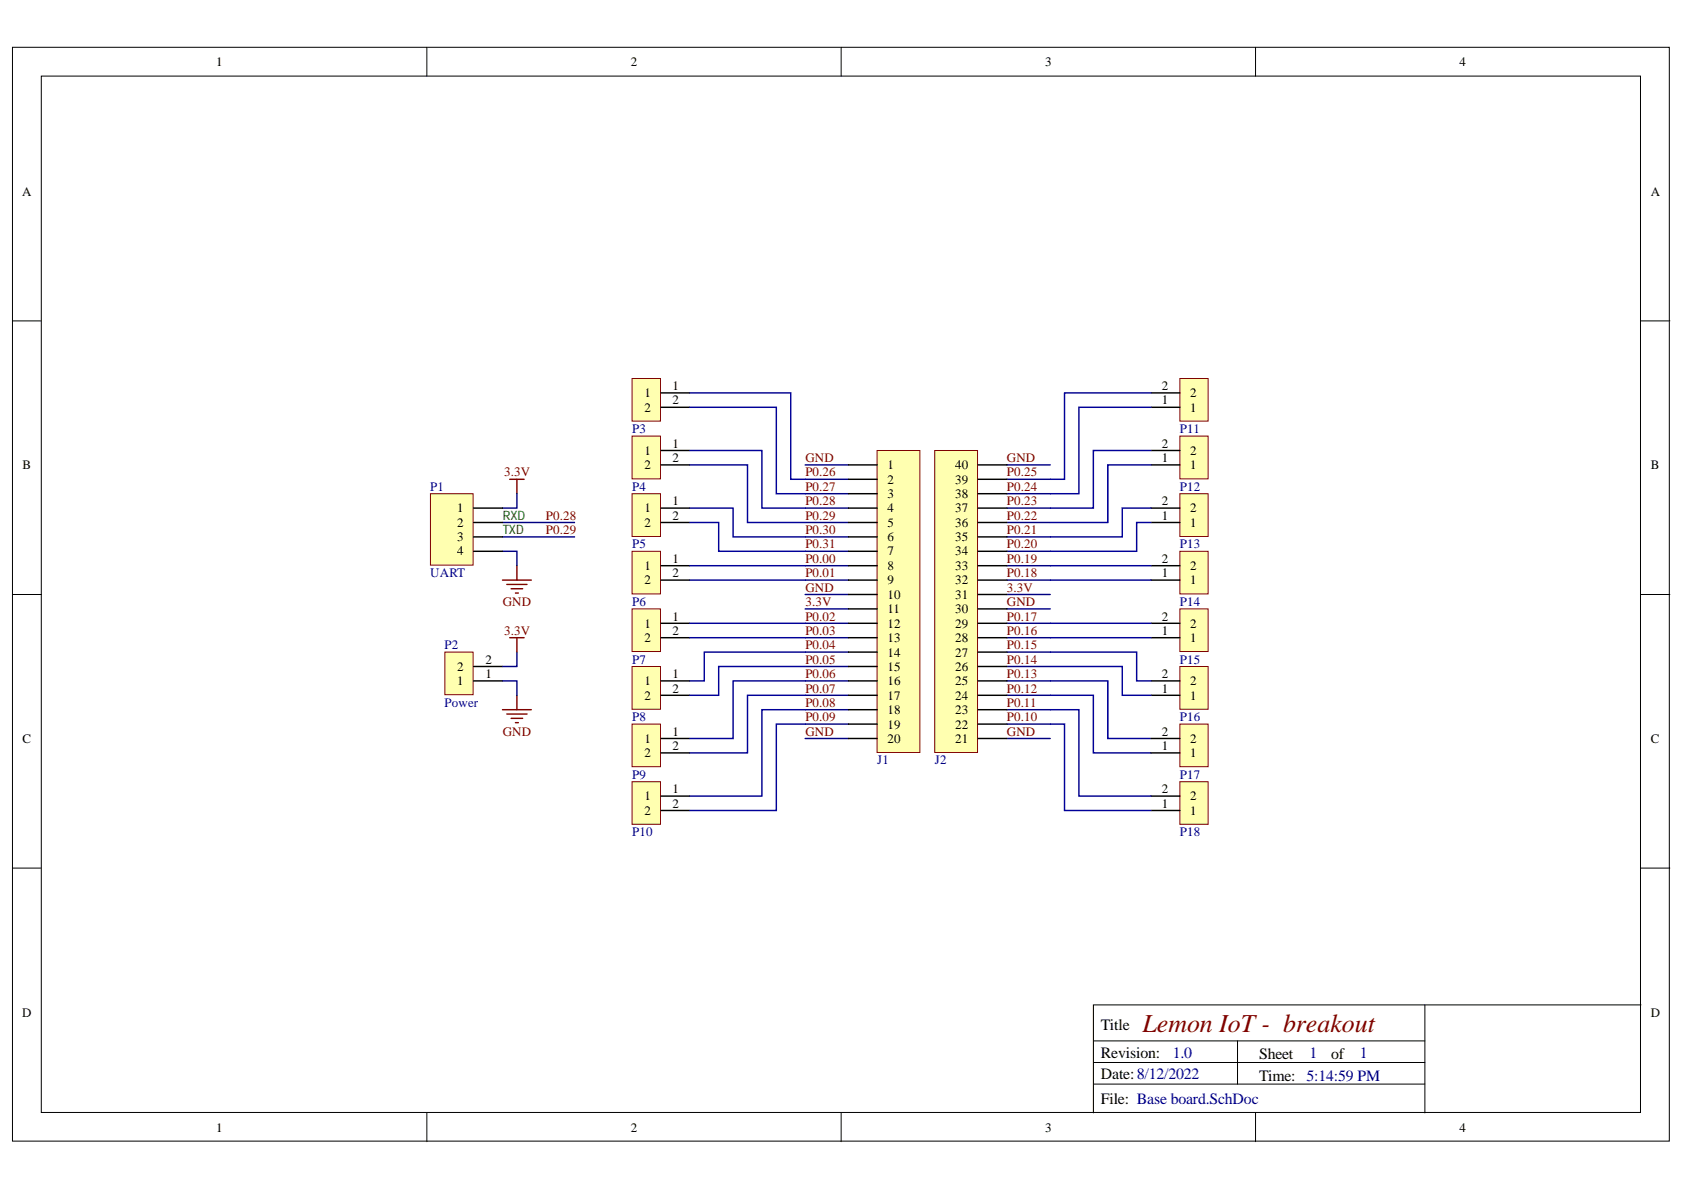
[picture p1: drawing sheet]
<svg xmlns="http://www.w3.org/2000/svg" width="297mm" height="210mm" viewBox="0 0 297 210" stroke-linecap="round" stroke-linejoin="round" font-family="sans-serif">
<defs><g id="words">
<text font-size="4.6" fill="#800000" x="201.5" y="182.1">Lemon IoT - breakout</text>
<g font-size="2.8">
<text x="194.2" y="181.8">Title</text>
<text x="194.2" y="190.4">Date:8/12/2022</text>
<text x="194.2" y="186.6">Revision:</text>
<text x="222.1" y="186.8">Sheet</text>
<text x="222.1" y="190.6">Time: 5:14:59 PM</text>
<text x="234.8" y="186.8">of</text>
<text x="194.2" y="194.7">File: Base board.SchDoc</text>
</g>
<g font-size="2.8" fill="#000080">
<text x="206.9" y="186.6">1.0</text>
<text x="231" y="186.6">1</text>
<text x="239.9" y="186.6">1</text>
</g>
<g font-size="2.3">
<text x="38.2" y="11.7">1</text>
<text x="111.3" y="11.7">2</text>
<text x="184.4" y="11.7">3</text>
<text x="257.5" y="11.7">4</text>
<text x="3.9" y="34.5">A</text>
<text x="291.2" y="34.5">A</text>
<text x="113.7" y="70.1">1</text>
<text x="118.6" y="68.8">1</text>
<text x="118.6" y="71.3">2</text>
<text x="204.9" y="71.3">1</text>
<text x="204.9" y="68.8">2</text>
<text x="209.9" y="70.1">2</text>
<text x="113.7" y="72.6">2</text>
<text x="209.9" y="72.6">1</text>
<text x="4" y="82.8">B</text>
<text x="113.7" y="80.2">1</text>
<text x="113.7" y="82.8">2</text>
<text x="118.6" y="79">1</text>
<text x="118.6" y="81.5">2</text>
<text x="156.5" y="82.8">1</text>
<text x="168.5" y="82.8">40</text>
<text x="204.9" y="81.5">1</text>
<text x="204.9" y="79">2</text>
<text x="209.9" y="82.8">1</text>
<text x="209.9" y="80.2">2</text>
<text x="291.2" y="82.8">B</text>
<text x="118.6" y="89.1">1</text>
<text x="156.5" y="85.3">2</text>
<text x="156.5" y="87.8">3</text>
<text x="168.5" y="87.8">38</text>
<text x="168.5" y="85.3">39</text>
<text x="204.9" y="89.1">2</text>
<text x="80.6" y="90.4">1</text>
<text x="80.6" y="92.9">2</text>
<text x="80.6" y="95.4">3</text>
<text x="113.7" y="90.4">1</text>
<text x="113.7" y="92.9">2</text>
<text x="118.6" y="91.6">2</text>
<text x="156.5" y="90.4">4</text>
<text x="156.5" y="92.9">5</text>
<text x="156.5" y="95.4">6</text>
<text x="168.5" y="95.4">35</text>
<text x="168.5" y="92.9">36</text>
<text x="168.5" y="90.4">37</text>
<text x="204.9" y="91.6">1</text>
<text x="209.9" y="92.9">1</text>
<text x="209.9" y="90.4">2</text>
<text x="80.6" y="98">4</text>
<text x="113.7" y="100.5">1</text>
<text x="118.6" y="99.2">1</text>
<text x="118.6" y="101.8">2</text>
<text x="156.5" y="98">7</text>
<text x="156.5" y="100.5">8</text>
<text x="168.5" y="100.5">33</text>
<text x="168.5" y="98">34</text>
<text x="204.9" y="101.8">1</text>
<text x="204.9" y="99.2">2</text>
<text x="209.9" y="100.5">2</text>
<text x="113.7" y="103.1">2</text>
<text x="156.5" y="103.1">9</text>
<text x="156.5" y="105.7">10</text>
<text x="168.5" y="105.7">31</text>
<text x="168.5" y="103.1">32</text>
<text x="209.9" y="103.1">1</text>
<text x="113.7" y="110.7">1</text>
<text x="113.7" y="113.3">2</text>
<text x="118.6" y="109.5">1</text>
<text x="118.6" y="112">2</text>
<text x="156.5" y="108.2">11</text>
<text x="156.5" y="110.7">12</text>
<text x="156.5" y="113.3">13</text>
<text x="168.5" y="113.3">28</text>
<text x="168.5" y="110.7">29</text>
<text x="168.5" y="108.2">30</text>
<text x="204.9" y="112">1</text>
<text x="204.9" y="109.5">2</text>
<text x="209.9" y="113.3">1</text>
<text x="209.9" y="110.7">2</text>
<text x="80.6" y="118.4">2</text>
<text x="85.6" y="119.6">1</text>
<text x="85.6" y="117.1">2</text>
<text x="118.6" y="119.6">1</text>
<text x="156.5" y="115.8">14</text>
<text x="156.5" y="118.4">15</text>
<text x="168.5" y="118.4">26</text>
<text x="168.5" y="115.8">27</text>
<text x="204.9" y="119.6">2</text>
<text x="80.6" y="120.9">1</text>
<text x="113.7" y="120.9">1</text>
<text x="113.7" y="123.4">2</text>
<text x="118.6" y="122.2">2</text>
<text x="156.5" y="120.9">16</text>
<text x="156.5" y="123.4">17</text>
<text x="156.5" y="126">18</text>
<text x="168.5" y="126">23</text>
<text x="168.5" y="123.4">24</text>
<text x="168.5" y="120.9">25</text>
<text x="204.9" y="122.2">1</text>
<text x="209.9" y="123.4">1</text>
<text x="209.9" y="120.9">2</text>
<text x="4" y="131">C</text>
<text x="113.7" y="131">1</text>
<text x="118.6" y="129.8">1</text>
<text x="156.5" y="128.5">19</text>
<text x="156.5" y="131">20</text>
<text x="168.5" y="131">21</text>
<text x="168.5" y="128.5">22</text>
<text x="204.9" y="129.8">2</text>
<text x="209.9" y="131">2</text>
<text x="291.2" y="131">C</text>
<text x="113.7" y="133.6">2</text>
<text x="118.6" y="132.3">2</text>
<text x="204.9" y="132.3">1</text>
<text x="209.9" y="133.6">1</text>
<text x="113.7" y="141.2">1</text>
<text x="113.7" y="143.7">2</text>
<text x="118.6" y="139.9">1</text>
<text x="118.6" y="142.5">2</text>
<text x="204.9" y="142.5">1</text>
<text x="204.9" y="139.9">2</text>
<text x="209.9" y="143.7">1</text>
<text x="209.9" y="141.2">2</text>
<text x="3.9" y="179.3">D</text>
<text x="291.2" y="179.3">D</text>
<text x="38.2" y="199.6">1</text>
<text x="111.3" y="199.6">2</text>
<text x="184.4" y="199.6">3</text>
<text x="257.5" y="199.6">4</text>
</g>
<g font-size="2.3" fill="#000080">
<text x="111.5" y="76.4">P3</text>
<text x="208.1" y="76.4">P11</text>
<text x="75.9" y="86.6">P1</text>
<text x="111.5" y="86.6">P4</text>
<text x="208.1" y="86.6">P12</text>
<text x="75.9" y="101.8">UART</text>
<text x="111.5" y="96.7">P5</text>
<text x="208.1" y="96.7">P13</text>
<text x="111.5" y="106.9">P6</text>
<text x="208.1" y="106.9">P14</text>
<text x="78.4" y="114.6">P2</text>
<text x="111.5" y="117.1">P7</text>
<text x="208.1" y="117.1">P15</text>
<text x="78.4" y="124.7">Power</text>
<text x="111.5" y="127.2">P8</text>
<text x="208.1" y="127.2">P16</text>
<text x="111.5" y="137.4">P9</text>
<text x="154.7" y="134.8">J1</text>
<text x="164.9" y="134.8">J2</text>
<text x="208.1" y="137.4">P17</text>
<text x="111.5" y="147.5">P10</text>
<text x="208.1" y="147.5">P18</text>
</g>
<g font-size="2.3" fill="#800000">
<text x="142.1" y="81.5">GND</text>
<text x="177.6" y="81.5">GND</text>
<text x="88.9" y="84">3.3V</text>
<text x="142.1" y="84">P0.26</text>
<text x="142.1" y="89.1">P0.28</text>
<text x="142.1" y="86.6">P0.27</text>
<text x="177.6" y="89.1">P0.23</text>
<text x="177.6" y="86.6">P0.24</text>
<text x="177.6" y="84">P0.25</text>
<text x="96.3" y="91.6">P0.28</text>
<text x="96.3" y="94.2">P0.29</text>
<text x="142.1" y="94.2">P0.30</text>
<text x="142.1" y="91.6">P0.29</text>
<text x="177.6" y="94.2">P0.21</text>
<text x="177.6" y="91.6">P0.22</text>
<text x="142.1" y="99.2">P0.00</text>
<text x="142.1" y="101.8">P0.01</text>
<text x="142.1" y="96.7">P0.31</text>
<text x="177.6" y="101.8">P0.18</text>
<text x="177.6" y="99.2">P0.19</text>
<text x="177.6" y="96.7">P0.20</text>
<text x="88.7" y="106.9">GND</text>
<text x="142.1" y="106.9">3.3V</text>
<text x="142.1" y="104.4">GND</text>
<text x="177.6" y="104.4">3.3V</text>
<text x="177.6" y="106.9">GND</text>
<text x="88.9" y="112">3.3V</text>
<text x="142.1" y="112">P0.03</text>
<text x="142.1" y="109.5">P0.02</text>
<text x="177.6" y="109.5">P0.17</text>
<text x="177.6" y="112">P0.16</text>
<text x="142.1" y="119.6">P0.06</text>
<text x="142.1" y="117.1">P0.05</text>
<text x="142.1" y="114.6">P0.04</text>
<text x="177.6" y="119.6">P0.13</text>
<text x="177.6" y="117.1">P0.14</text>
<text x="177.6" y="114.6">P0.15</text>
<text x="142.1" y="124.7">P0.08</text>
<text x="142.1" y="122.2">P0.07</text>
<text x="177.6" y="124.7">P0.11</text>
<text x="177.6" y="122.2">P0.12</text>
<text x="88.7" y="129.8">GND</text>
<text x="142.1" y="129.8">GND</text>
<text x="142.1" y="127.2">P0.09</text>
<text x="177.6" y="129.8">GND</text>
<text x="177.6" y="127.2">P0.10</text>
</g>
<g font-size="2.3" fill="#060">
<text x="88.7" y="91.7">RXD</text>
<text x="88.7" y="94.3">TXD</text>
</g>
</g></defs>
<g fill="#fff" stroke="#000" stroke-width=".18">
<path d="M2.2 8.3h292.2v193h-292.2z"/>
<path d="M7.3 13.4h282.1v182.8h-282.1z"/>
</g>
<g fill="none" stroke="#000" stroke-width=".18">
<path d="M75.3 8.3v5.1M148.4 8.3v5.1M221.5 8.3v5.1M2.2 56.6h5.1M289.5 56.6h5.1M2.2 104.9h5.1M289.5 104.9h5.1M2.2 153.1h5.1M289.5 153.1h5.1M251.3 177.3v19M289.5 177.3h-96.6v19M75.3 196.3v5.1"/>
<path d="M148.4 196.3v5.1M192.9 183.6h58.4M192.9 191.2h58.4M192.9 187.4h58.4M218.3 183.6v7.6M221.5 196.3v5.1"/>
</g>
<path d="M89.9 84.5h2.5M91.2 84.5v2.6M91.2 99.8v2.5M88.6 102.3h5.1M89.4 103.1h3.6M90.2 103.8h2M90.9 104.6h.5" fill="none" stroke="#800000" stroke-width=".25"/>
<path d="M88.6 97.2h2.6v2.6M88.6 92.2h12.7M88.6 94.7h12.7M91.2 87.1v2.5h-2.6" fill="none" stroke="#000080" stroke-width=".25"/>
<path d="M75.9 87.1h7.5v12.6h-7.5z" fill="#ffffb0" stroke="#800000" stroke-width=".18"/>
<path d="M83.5 89.6h5.1M83.5 92.2h5.1M83.5 94.7h5.1M83.5 97.2h5.1" fill="none" stroke="#000" stroke-width=".25"/>
<g fill="none" stroke="#000080" stroke-width=".25">
<path d="M142 82h7.6M142 84.5h7.6M142 87.1h7.6M142 89.6h7.6M142 92.2h7.6M142 94.7h7.6M142 97.2h7.6M142 99.8h7.6M177.6 82h7.6M177.6 84.5h7.6M177.6 87.1h7.6M177.6 89.6h7.6"/>
<path d="M177.6 92.2h7.6M177.6 94.7h7.6M177.6 97.2h7.6M177.6 99.8h7.6M142 102.3h7.6M142 104.9h7.6M142 107.4h7.6M142 109.9h7.6M142 112.5h7.6M142 115h7.6M142 117.6h7.6M177.6 102.3h7.6"/>
<path d="M177.6 104.9h7.6M177.6 107.4h7.6M177.6 109.9h7.6M177.6 112.5h7.6M177.6 115h7.6M177.6 117.6h7.6M142 120.1h7.6M142 122.6h7.6M142 125.2h7.6M142 130.3h7.6M142 127.7h7.6M177.6 120.1h7.6"/>
<path d="M177.6 122.6h7.6M177.6 125.2h7.6M177.6 130.3h7.6M177.6 127.7h7.6"/>
</g>
<path d="M154.7 79.5h7.6v53.2h-7.6z" fill="#ffffb0" stroke="#800000" stroke-width=".18"/>
<g fill="none" stroke="#000" stroke-width=".25">
<path d="M149.6 82h5.1M149.6 84.5h5.1M149.6 87.1h5.1M149.6 89.6h5.1M149.6 92.2h5.1M149.6 94.7h5.1M149.6 97.2h5.1M149.6 99.8h5.1M149.6 102.3h5.1M149.6 104.9h5.1M149.6 107.4h5.1M149.6 109.9h5.1"/>
<path d="M149.6 112.5h5.1M149.6 115h5.1M149.6 117.6h5.1M149.6 120.1h5.1M149.6 122.6h5.1M149.6 125.2h5.1M149.6 127.7h5.1M149.6 130.3h5.1"/>
</g>
<path d="M164.9 79.5h7.5v53.2h-7.5z" fill="#ffffb0" stroke="#800000" stroke-width=".18"/>
<g fill="none" stroke="#000" stroke-width=".25">
<path d="M172.5 99.8h5.1M172.5 97.2h5.1M172.5 94.7h5.1M172.5 92.2h5.1M172.5 89.6h5.1M172.5 87.1h5.1M172.5 84.5h5.1M172.5 82h5.1M172.5 117.6h5.1M172.5 115h5.1M172.5 112.5h5.1M172.5 109.9h5.1"/>
<path d="M172.5 107.4h5.1M172.5 104.9h5.1M172.5 102.3h5.1M172.5 130.3h5.1M172.5 127.7h5.1M172.5 125.2h5.1M172.5 122.6h5.1M172.5 120.1h5.1"/>
</g>
<path d="M78.5 115h4.9v7.5h-4.9z" fill="#ffffb0" stroke="#800000" stroke-width=".18"/>
<path d="M83.5 117.6h5.1M83.5 120.1h5.1" fill="none" stroke="#000" stroke-width=".25"/>
<path d="M89.9 112.5h2.5M91.2 112.5v2.5M88.6 125.2h5.1M89.4 125.9h3.6M90.2 126.7h2M90.9 127.5h.5M91.2 122.6v2.6" fill="none" stroke="#800000" stroke-width=".25"/>
<path d="M91.2 115v2.6h-2.6M88.6 120.1h2.6v2.5" fill="none" stroke="#000080" stroke-width=".25"/>
<path d="M111.5 66.8h5v7.5h-5z" fill="#ffffb0" stroke="#800000" stroke-width=".18"/>
<path d="M116.6 69.3h5.1M116.6 71.8h5.1" fill="none" stroke="#000" stroke-width=".25"/>
<path d="M111.5 76.9h5v7.6h-5z" fill="#ffffb0" stroke="#800000" stroke-width=".18"/>
<path d="M116.6 79.5h5.1M116.6 82h5.1" fill="none" stroke="#000" stroke-width=".25"/>
<path d="M111.5 87.1h5v7.5h-5z" fill="#ffffb0" stroke="#800000" stroke-width=".18"/>
<path d="M116.6 89.6h5.1M116.6 92.2h5.1" fill="none" stroke="#000" stroke-width=".25"/>
<path d="M111.5 97.2h5v7.6h-5z" fill="#ffffb0" stroke="#800000" stroke-width=".18"/>
<path d="M116.6 99.8h5.1M116.6 102.3h5.1" fill="none" stroke="#000" stroke-width=".25"/>
<path d="M111.5 107.4h5v7.5h-5z" fill="#ffffb0" stroke="#800000" stroke-width=".18"/>
<path d="M116.6 109.9h5.1M116.6 112.5h5.1" fill="none" stroke="#000" stroke-width=".25"/>
<path d="M111.5 117.6h5v7.5h-5z" fill="#ffffb0" stroke="#800000" stroke-width=".18"/>
<path d="M116.6 120.1h5.1M116.6 122.6h5.1" fill="none" stroke="#000" stroke-width=".25"/>
<path d="M111.5 127.7h5v7.5h-5z" fill="#ffffb0" stroke="#800000" stroke-width=".18"/>
<path d="M116.6 130.3h5.1M116.6 132.8h5.1" fill="none" stroke="#000" stroke-width=".25"/>
<path d="M111.5 137.9h5v7.5h-5z" fill="#ffffb0" stroke="#800000" stroke-width=".18"/>
<path d="M116.6 140.4h5.1M116.6 143h5.1" fill="none" stroke="#000" stroke-width=".25"/>
<path d="M208.1 66.8h5v7.5h-5z" fill="#ffffb0" stroke="#800000" stroke-width=".18"/>
<path d="M203 71.8h5.1M203 69.3h5.1" fill="none" stroke="#000" stroke-width=".25"/>
<path d="M208.1 76.9h5v7.6h-5z" fill="#ffffb0" stroke="#800000" stroke-width=".18"/>
<path d="M203 79.5h5.1M203 82h5.1" fill="none" stroke="#000" stroke-width=".25"/>
<path d="M208.1 87.1h5v7.5h-5z" fill="#ffffb0" stroke="#800000" stroke-width=".18"/>
<path d="M203 92.2h5.1M203 89.6h5.1" fill="none" stroke="#000" stroke-width=".25"/>
<path d="M208.1 97.2h5v7.6h-5z" fill="#ffffb0" stroke="#800000" stroke-width=".18"/>
<path d="M203 99.8h5.1M203 102.3h5.1" fill="none" stroke="#000" stroke-width=".25"/>
<path d="M208.1 107.4h5v7.5h-5z" fill="#ffffb0" stroke="#800000" stroke-width=".18"/>
<path d="M203 112.5h5.1M203 109.9h5.1" fill="none" stroke="#000" stroke-width=".25"/>
<path d="M208.1 117.6h5v7.5h-5z" fill="#ffffb0" stroke="#800000" stroke-width=".18"/>
<path d="M203 122.6h5.1M203 120.1h5.1" fill="none" stroke="#000" stroke-width=".25"/>
<g fill="none" stroke="#009" stroke-width=".25">
<path d="M121.7 69.3h17.8v15.2h2.5M121.7 71.8h15.2v15.3h5.1M121.7 79.5h12.7v10.1h7.6M203 79.5h-10.1v10.1h-7.7M203 71.8h-12.7v15.3h-5.1M203 69.3h-15.2v15.2h-2.6M121.7 82h10.2v10.2h10.1M121.7 89.6h7.6v5.1h12.7M121.7 92.2h5.1v5h15.2M121.7 99.8h20.3M185.2 99.8h17.8M203 92.2h-2.5v5h-15.3"/>
<path d="M203 89.6h-5.1v5.1h-12.7M203 82h-7.6v10.2h-10.2M121.7 102.3h20.3M121.7 109.9h20.3M121.7 112.5h20.3M142 115h-17.8v5.1h-2.5M142 117.6h-15.2v5h-5.1M185.2 115h15.3v5.1h2.5M185.2 117.6h12.7v5h5.1M185.2 102.3h17.8M185.2 109.9h17.8M185.2 112.5h17.8"/>
<path d="M142 120.1h-12.7v10.2h-7.6M142 122.6h-10.1v10.2h-10.2M142 125.2h-7.6v15.2h-12.7M142 127.7h-5.1v15.3h-15.2M185.2 120.1h10.2v10.2h7.6M185.2 122.6h7.7v10.2h10.1"/>
</g>
<path d="M208.1 127.7h5v7.5h-5z" fill="#ffffb0" stroke="#800000" stroke-width=".18"/>
<path d="M203 132.8h5.1M203 130.3h5.1" fill="none" stroke="#000" stroke-width=".25"/>
<path d="M208.1 137.9h5v7.5h-5z" fill="#ffffb0" stroke="#800000" stroke-width=".18"/>
<path d="M203 143h5.1M203 140.4h5.1" fill="none" stroke="#000" stroke-width=".25"/>
<path d="M185.2 125.2h5.1v15.2h12.7M185.2 127.7h2.6v15.3h15.2" fill="none" stroke="#009" stroke-width=".25"/>
<use href="#words"/>
</svg>
